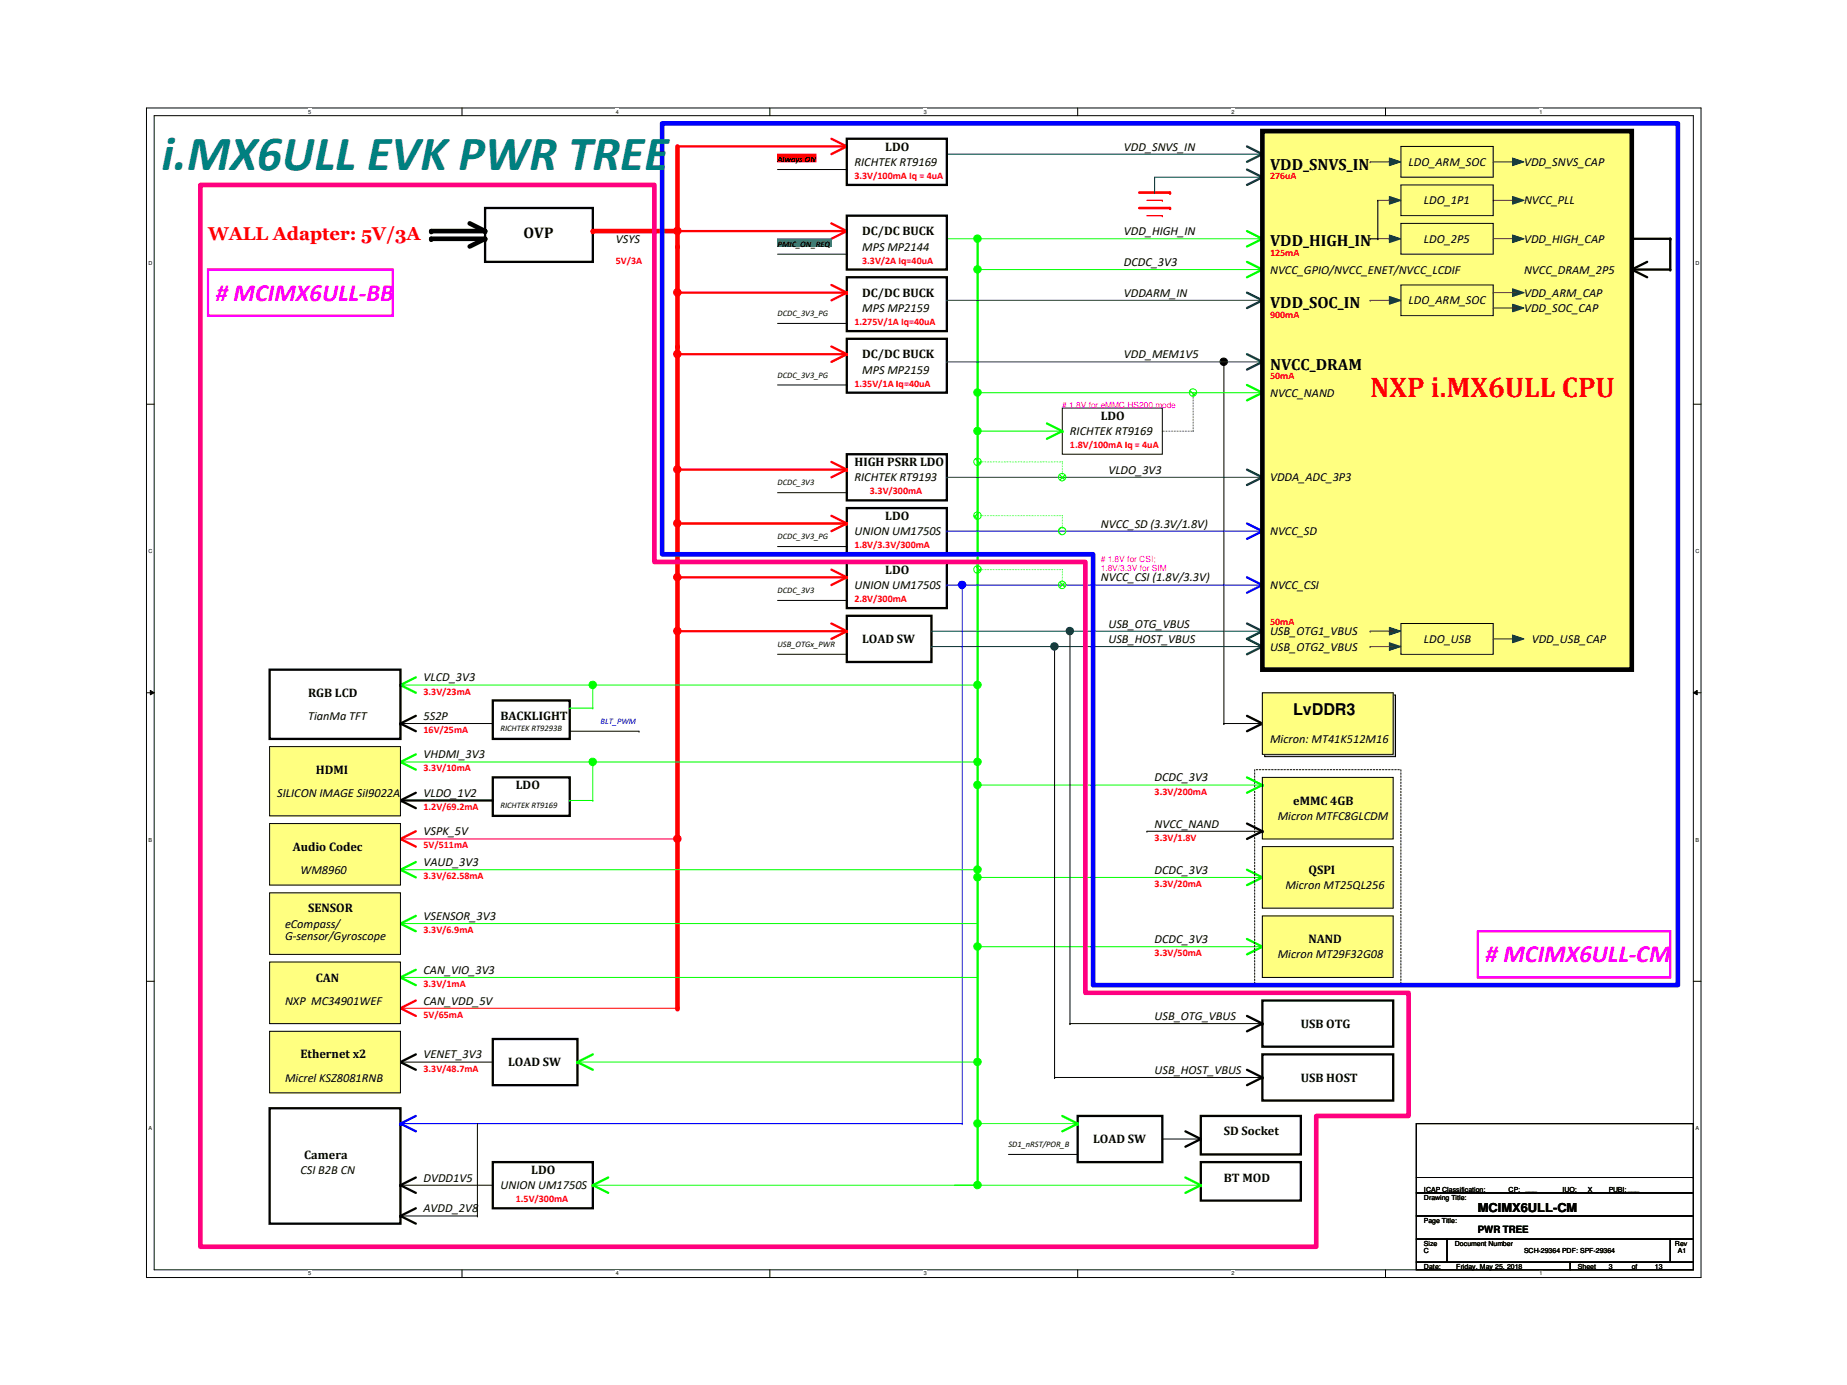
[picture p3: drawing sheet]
<svg xmlns="http://www.w3.org/2000/svg" width="610mm" height="457mm" viewBox="0 0 610 457" stroke-linecap="round" stroke-linejoin="round" font-family="sans-serif">
<defs><g id="words">
<text font-size="16.3" fill="#008080" x="53.4" y="56.2">i.MX6ULL EVK PWR TREE</text>
<text font-size="9.4" fill="#f00" x="452.2" y="130.9">NXP i.MX6ULL CPU</text>
<g font-size="8.1" fill="#f0f">
<text x="71.2" y="99.2"># MCIMX6ULL-BB</text>
<text x="490.3" y="317.7"># MCIMX6ULL-CM</text>
</g>
<text font-size="6.1" fill="#f00" x="68.7" y="79.3">WALL Adapter: 5V/3A</text>
<g font-size="5.3">
<text x="419.2" y="56">VDD_SNVS_IN</text>
<text x="419.2" y="81.4">VDD_HIGH_IN</text>
<text x="419.2" y="101.7">VDD_SOC_IN</text>
<text x="419.2" y="122">NVCC_DRAM</text>
<text x="426.8" y="236.1">LvDDR3</text>
</g>
<text font-size="5.1" x="172.8" y="78.6">OVP</text>
<g font-size="4.1">
<text x="292.2" y="49.7">LDO</text>
<text x="370.9" y="49.7">VDD_SNVS_IN</text>
<text x="282" y="54.8">RICHTEK RT9169</text>
<text x="464.9" y="54.8">LDO_ARM_SOC</text>
<text x="503" y="54.8">VDD_SNVS_CAP</text>
<text x="470" y="67.5">LDO_1P1</text>
<text x="503" y="67.5">NVCC_PLL</text>
<text x="284.6" y="77.6">DC/DC BUCK</text>
<text x="370.9" y="77.6">VDD_HIGH_IN</text>
<text x="203.3" y="80.2">VSYS</text>
<text x="284.6" y="82.7">MPS MP2144</text>
<text x="470" y="80.2">LDO_2P5</text>
<text x="503" y="80.2">VDD_HIGH_CAP</text>
<text x="370.9" y="87.8">DCDC_3V3</text>
<text x="419.2" y="90.3">NVCC_GPIO/NVCC_ENET/NVCC_LCDIF</text>
<text x="503" y="90.3">NVCC_DRAM_2P5</text>
<text x="284.6" y="98">DC/DC BUCK</text>
<text x="370.9" y="98">VDDARM_IN</text>
<text x="464.9" y="100.5">LDO_ARM_SOC</text>
<text x="503" y="98">VDD_ARM_CAP</text>
<text x="284.6" y="103">MPS MP2159</text>
<text x="503" y="103">VDD_SOC_CAP</text>
<text x="284.6" y="118.3">DC/DC BUCK</text>
<text x="370.9" y="118.3">VDD_MEM1V5</text>
<text x="284.6" y="123.4">MPS MP2159</text>
<text x="419.2" y="131">NVCC_NAND</text>
<text x="353.1" y="143.7">RICHTEK RT9169</text>
<text x="363.3" y="138.6">LDO</text>
<text x="282" y="153.8">HIGH PSRR LDO</text>
<text x="282" y="158.9">RICHTEK RT9193</text>
<text x="365.8" y="156.4">VLDO_3V3</text>
<text x="419.2" y="158.9">VDDA_ADC_3P3</text>
<text x="292.2" y="171.6">LDO</text>
<text x="282" y="176.7">UNION UM1750S</text>
<text x="363.3" y="174.2">NVCC_SD (3.3V/1.8V)</text>
<text x="419.2" y="176.7">NVCC_SD</text>
<text x="292.2" y="189.4">LDO</text>
<text x="363.3" y="191.9">NVCC_CSI (1.8V/3.3V)</text>
<text x="282" y="194.5">UNION UM1750S</text>
<text x="419.2" y="194.5">NVCC_CSI</text>
<text x="365.8" y="207.2">USB_OTG_VBUS</text>
<text x="419.2" y="209.7">USB_OTG1_VBUS</text>
<text x="284.6" y="212.3">LOAD SW</text>
<text x="365.8" y="212.3">USB_HOST_VBUS</text>
<text x="419.2" y="214.8">USB_OTG2_VBUS</text>
<text x="470" y="212.3">LDO_USB</text>
<text x="505.5" y="212.3">VDD_USB_CAP</text>
<text x="139.8" y="225">VLCD_3V3</text>
<text x="101.7" y="230">RGB LCD</text>
<text x="101.7" y="237.7">TianMa TFT</text>
<text x="139.8" y="237.7">5S2P</text>
<text x="165.2" y="237.7">BACKLIGHT</text>
<text x="419.2" y="245.3">Micron: MT41K512M16</text>
<text x="139.8" y="250.4">VHDMI_3V3</text>
<text x="104.2" y="255.4">HDMI</text>
<text x="381.1" y="258">DCDC_3V3</text>
<text x="91.5" y="263.1">SILICON IMAGE SiI9022A</text>
<text x="139.8" y="263.1">VLDO_1V2</text>
<text x="170.3" y="260.5">LDO</text>
<text x="426.8" y="265.6">eMMC 4GB</text>
<text x="139.8" y="275.8">VSPK_5V</text>
<text x="381.1" y="273.2">NVCC_NAND</text>
<text x="421.7" y="270.7">Micron MTFC8GLCDM</text>
<text x="96.6" y="280.8">Audio Codec</text>
<text x="139.8" y="285.9">VAUD_3V3</text>
<text x="99.1" y="288.5">WM8960</text>
<text x="381.1" y="288.5">DCDC_3V3</text>
<text x="424.3" y="293.5">Micron MT25QL256</text>
<text x="431.9" y="288.5">QSPI</text>
<text x="101.7" y="301.2">SENSOR</text>
<text x="139.8" y="303.7">VSENSOR_3V3</text>
<text x="94.1" y="306.2">eCompass/</text>
<text x="94.1" y="310.3">G-sensor/Gyroscope</text>
<text x="381.1" y="311.3">DCDC_3V3</text>
<text x="431.9" y="311.3">NAND</text>
<text x="421.7" y="316.4">Micron MT29F32G08</text>
<text x="139.8" y="321.5">CAN_VIO_3V3</text>
<text x="104.2" y="324">CAN</text>
<text x="94.1" y="331.6">NXP MC34901WEF</text>
<text x="139.8" y="331.6">CAN_VDD_5V</text>
<text x="381.1" y="336.7">USB_OTG_VBUS</text>
<text x="429.3" y="339.3">USB OTG</text>
<text x="99.1" y="349.4">Ethernet x2</text>
<text x="139.8" y="349.4">VENET_3V3</text>
<text x="167.7" y="352">LOAD SW</text>
<text x="94.1" y="357">Micrel KSZ8081RNB</text>
<text x="381.1" y="354.5">USB_HOST_VBUS</text>
<text x="429.3" y="357">USB HOST</text>
<text x="360.8" y="377.4">LOAD SW</text>
<text x="403.9" y="374.8">SD Socket</text>
<text x="100.4" y="382.4">Camera</text>
<text x="99.1" y="387.5">CSI B2B CN</text>
<text x="175.3" y="387.5">LDO</text>
<text x="139.8" y="390.1">DVDD1V5</text>
<text x="165.2" y="392.6">UNION UM1750S</text>
<text x="403.9" y="390.1">BT MOD</text>
<text x="139.8" y="400.2">AVDD_2V8</text>
<text x="487.8" y="400.1">MCIMX6ULL-CM</text>
</g>
<g font-size="3.3" fill="#f00">
<text x="282" y="59.1">3.3V/100mA Iq = 4uA</text>
<text x="419.2" y="59.1">276uA</text>
<text x="203.3" y="87">5V/3A</text>
<text x="284.6" y="87">3.3V/2A Iq=40uA</text>
<text x="419.2" y="84.5">125mA</text>
<text x="282" y="107.4">1.275V/1A Iq=40uA</text>
<text x="419.2" y="104.8">900mA</text>
<text x="419.2" y="125.1">50mA</text>
<text x="282" y="127.7">1.35V/1A Iq=40uA</text>
<text x="353.1" y="148">1.8V/100mA Iq = 4uA</text>
<text x="287.1" y="163.2">3.3V/300mA</text>
<text x="282" y="181">1.8V/3.3V/300mA</text>
<text x="282" y="198.8">2.8V/300mA</text>
<text x="419.2" y="206.4">50mA</text>
<text x="139.8" y="229.3">3.3V/23mA</text>
<text x="139.8" y="242">16V/25mA</text>
<text x="139.8" y="254.7">3.3V/10mA</text>
<text x="381.1" y="262.3">3.3V/200mA</text>
<text x="139.8" y="267.4">1.2V/69.2mA</text>
<text x="139.8" y="280.1">5V/511mA</text>
<text x="381.1" y="277.5">3.3V/1.8V</text>
<text x="139.8" y="290.2">3.3V/62.58mA</text>
<text x="381.1" y="292.8">3.3V/20mA</text>
<text x="139.8" y="308">3.3V/6.9mA</text>
<text x="381.1" y="315.6">3.3V/50mA</text>
<text x="139.8" y="325.8">3.3V/1mA</text>
<text x="139.8" y="336">5V/65mA</text>
<text x="139.8" y="353.7">3.3V/48.7mA</text>
<text x="170.3" y="396.9">1.5V/300mA</text>
</g>
<text font-size="3.3" x="487.8" y="407">PWR TREE</text>
<g font-size="2.8">
<text x="256.6" y="53.5">Always ON</text>
<text x="256.6" y="81.4">PMIC_ON_REQ</text>
<text x="256.6" y="104.3">DCDC_3V3_PG</text>
<text x="256.6" y="124.6">DCDC_3V3_PG</text>
<text x="256.6" y="160.2">DCDC_3V3</text>
<text x="256.6" y="178">DCDC_3V3_PG</text>
<text x="256.6" y="195.7">DCDC_3V3</text>
<text x="256.6" y="213.5">USB_OTGx_PWR</text>
<text x="165.2" y="241.5">RICHTEK RT9293B</text>
<text x="165.2" y="266.9">RICHTEK RT9169</text>
<text x="332.8" y="378.6">SD1_nRST/POR_B</text>
</g>
<g font-size="2.8" fill="#f0f">
<text x="350.6" y="134.8"># 1.8V for eMMC HS200 mode</text>
<text x="363.3" y="185.6"># 1.8V for CSI;</text>
<text x="363.3" y="188.5">1.8V/3.3V for SIM</text>
</g>
<text font-size="2.8" fill="#00f" x="198.2" y="238.9">BLT_PWM</text>
<g font-size="2.3">
<text x="470" y="396">Drawing Title:</text>
<text x="470" y="393.4">ICAP Classification:</text>
<text x="497.9" y="393.4">CP:</text>
<text x="503.5" y="393.2">___</text>
<text x="515.7" y="393.4">IUO:</text>
<text x="522.8" y="393.4">_X_</text>
<text x="530.9" y="393.4">PUBI: ___</text>
<text x="470" y="403.6">Page Title:</text>
<text x="470" y="411.2">Size</text>
<text x="470" y="413.8">C</text>
<text x="480.1" y="411.2">Document Number</text>
<text x="503" y="413.8">SCH-29364 PDF: SPF-29364</text>
<text x="552.8" y="411.2">Rev</text>
<text x="553.8" y="413.8">A1</text>
<text x="470" y="418.8">Date:</text>
<text x="480.7" y="418.8">Friday, May 25, 2018</text>
<text x="520.8" y="418.8">Sheet</text>
<text x="530.9" y="418.8">3</text>
<text x="538.6" y="418.8">of</text>
<text x="546.2" y="418.8">13</text>
</g>
<g font-size="1.8">
<text x="101.7" y="37.5">5</text>
<text x="203.3" y="37.5">4</text>
<text x="304.9" y="37.5">3</text>
<text x="406.5" y="37.5">2</text>
<text x="508.1" y="37.5">1</text>
<text x="49" y="87.4">D</text>
<text x="559.6" y="87.4">D</text>
<text x="49" y="182.6">C</text>
<text x="559.6" y="182.6">C</text>
<text x="49" y="277.9">B</text>
<text x="559.6" y="277.9">B</text>
<text x="49" y="373.1">A</text>
<text x="559.6" y="373.1">A</text>
<text x="101.7" y="421">5</text>
<text x="203.3" y="421">4</text>
<text x="304.9" y="421">3</text>
<text x="406.5" y="421">2</text>
<text x="508.1" y="421">1</text>
</g>
</g></defs>
<path d="M48.3 35.6h513.1v386.1h-513.1zM50.9 38.2h508v381h-508z" fill="none" stroke="#000" stroke-width=".33"/>
<g fill="#fff">
<path d="M101.7 35.9h1v2h-1z"/>
<path d="M101.7 419.4h1v2.1h-1z"/>
</g>
<path d="M152.5 35.6v2.6M152.5 419.2v2.5" fill="none" stroke="#000" stroke-width=".33"/>
<g fill="#fff">
<path d="M203.3 35.9h1v2h-1z"/>
<path d="M203.3 419.4h1v2.1h-1z"/>
</g>
<path d="M254.1 35.6v2.6M254.1 419.2v2.5" fill="none" stroke="#000" stroke-width=".33"/>
<g fill="#fff">
<path d="M304.9 35.9h1v2h-1z"/>
<path d="M304.9 419.4h1v2.1h-1z"/>
</g>
<path d="M355.7 35.6v2.6M355.7 419.2v2.5" fill="none" stroke="#000" stroke-width=".33"/>
<g fill="#fff">
<path d="M406.5 35.9h1v2h-1z"/>
<path d="M406.5 419.4h1v2.1h-1z"/>
</g>
<path d="M457.3 35.6v2.6M457.3 419.2v2.5" fill="none" stroke="#000" stroke-width=".33"/>
<g fill="#fff">
<path d="M508.1 35.9h1v2h-1z"/>
<path d="M508.1 419.4h1v2.1h-1z"/>
<path d="M49 85.8h1.3v2h-1.3z"/>
<path d="M559.6 85.8h1.2v2h-1.2z"/>
<path d="M49 181h1.3v2h-1.3z"/>
<path d="M559.6 181h1.2v2h-1.2z"/>
</g>
<path d="M48.3 133.4h2.6M558.9 133.4h2.5" fill="none" stroke="#000" stroke-width=".33"/>
<g fill="#fff">
<path d="M49 276.3h1.2v2h-1.2z"/>
<path d="M559.6 276.3h1.1v2h-1.1z"/>
</g>
<path d="M48.3 228.7h2.6M49.6 227.9l1.3 .8-1.3 .7zM558.9 228.7l1.3-.8v1.5zM558.9 228.7h2.5" fill="none" stroke="#000" stroke-width=".33"/>
<path d="M49.6 227.9l1.3 .8-1.3 .7zM558.9 228.7l1.3-.8v1.5z" fill="#000"/>
<g fill="#fff">
<path d="M49 371.5h1.1v2h-1.1z"/>
<path d="M559.6 371.5h1.1v2h-1.1z"/>
</g>
<path d="M48.3 323.9h2.6M558.9 323.9h2.5" fill="none" stroke="#000" stroke-width=".33"/>
<path d="M416.6 43.3h122v177.8h-122z" fill-rule="evenodd" fill="#ffff80"/>
<path d="M416.6 43.3h122v177.8h-122z" fill="none" stroke="#ffff80" stroke-width=".33"/>
<path d="M416.6 256.6h43.2v20.3h-43.2z" fill-rule="evenodd" fill="#ffff80"/>
<path d="M416.6 256.6h43.2v20.3h-43.2z" fill="none" stroke="#ffff80" stroke-width=".33"/>
<path d="M279.5 91.5h33v17.8h-33zM279.5 111.8h33v17.8h-33z" fill="none" stroke="#000" stroke-width=".76"/>
<path d="M462.4 94.1h30.4v10.1h-30.4z" fill="none" stroke="#000" stroke-width=".33"/>
<path d="M452.2 99.1h.1M452.2 99.1h7.6" fill="none" stroke="#800000" stroke-width=".33"/>
<path d="M458.6 97.9l3.8 1.2-3.8 1.3z" fill-rule="evenodd" fill="#004040"/>
<path d="M458.6 97.9l3.8 1.2-3.8 1.3z" fill="none" stroke="#004040" stroke-width=".33"/>
<path d="M499.2 95.3l3.8 1.3-3.8 1.3z" fill-rule="evenodd" fill="#004040"/>
<path d="M499.2 95.3l3.8 1.3-3.8 1.3z" fill="none" stroke="#004040" stroke-width=".33"/>
<path d="M492.8 96.6h.1M492.8 96.6h7.7" fill="none" stroke="#800000" stroke-width=".33"/>
<path d="M499.2 100.4l3.8 1.3-3.8 1.3z" fill-rule="evenodd" fill="#004040"/>
<path d="M499.2 100.4l3.8 1.3-3.8 1.3z" fill="none" stroke="#004040" stroke-width=".33"/>
<path d="M454.7 78.8h.1M454.7 78.8h5.1M492.8 101.7h.1M492.8 101.7h7.7" fill="none" stroke="#800000" stroke-width=".33"/>
<path d="M462.4 73.7h30.4v10.2h-30.4z" fill="none" stroke="#000" stroke-width=".33"/>
<path d="M458.6 77.6l3.8 1.2-3.8 1.3z" fill-rule="evenodd" fill="#004040"/>
<path d="M458.6 77.6l3.8 1.2-3.8 1.3z" fill="none" stroke="#004040" stroke-width=".33"/>
<path d="M499.2 64.9l3.8 1.2-3.8 1.3z" fill-rule="evenodd" fill="#004040"/>
<path d="M499.2 64.9l3.8 1.2-3.8 1.3z" fill="none" stroke="#004040" stroke-width=".33"/>
<path d="M492.8 66.1h.1M492.8 66.1h7.7" fill="none" stroke="#800000" stroke-width=".33"/>
<path d="M462.4 61h30.4v10.2h-30.4z" fill="none" stroke="#000" stroke-width=".33"/>
<path d="M458.6 64.9l3.8 1.2-3.8 1.3z" fill-rule="evenodd" fill="#004040"/>
<path d="M458.6 64.9l3.8 1.2-3.8 1.3z" fill="none" stroke="#004040" stroke-width=".33"/>
<path d="M452.2 53.4h.1M452.2 53.4h7.6M454.7 66.1h.1M454.7 66.1h5.1" fill="none" stroke="#800000" stroke-width=".33"/>
<path d="M462.4 48.3h30.4v10.2h-30.4zM452.2 78.8h.1M452.2 78.8h2.5M454.7 78.8h.1M454.7 66.1v12.7" fill="none" stroke="#000" stroke-width=".33"/>
<path d="M458.6 52.2l3.8 1.2-3.8 1.3z" fill-rule="evenodd" fill="#004040"/>
<path d="M458.6 52.2l3.8 1.2-3.8 1.3z" fill="none" stroke="#004040" stroke-width=".33"/>
<path d="M492.8 53.4h.1M492.8 53.4h7.7" fill="none" stroke="#800000" stroke-width=".33"/>
<path d="M499.2 52.2l3.8 1.2-3.8 1.3z" fill-rule="evenodd" fill="#004040"/>
<path d="M499.2 52.2l3.8 1.2-3.8 1.3z" fill="none" stroke="#004040" stroke-width=".33"/>
<path d="M492.8 78.8h.1M492.8 78.8h7.7" fill="none" stroke="#800000" stroke-width=".33"/>
<path d="M499.2 77.6l3.8 1.2-3.8 1.3z" fill-rule="evenodd" fill="#004040"/>
<path d="M499.2 77.6l3.8 1.2-3.8 1.3z" fill="none" stroke="#004040" stroke-width=".33"/>
<circle cx="403.9" cy="119.4" r="1.23" fill="#000"/>
<g fill="none" stroke="#000" stroke-width=".33">
<path d="M403.9 119.5v119.3M350.6 134.7h33v15.2h-33zM403.9 238.8h.1"/>
<circle cx="403.9" cy="119.4" r="1.23"/>
</g>
<path d="M538.6 78.8h12.7v10.2" fill="none" stroke="#000" stroke-width=".76"/>
<circle cx="551.3" cy="78.8" r=".38" fill="#000"/>
<path d="M322.7 78.8v312.4" fill="none" stroke="#0f0" stroke-width=".76"/>
<circle cx="322.7" cy="391.2" r=".38" fill="#0f0"/>
<path d="M345.5 139.8l5.1 2.5" fill="none" stroke="#0f0" stroke-width=".76"/>
<circle cx="350.6" cy="142.3" r=".38" fill="#0f0"/>
<path d="M350.6 142.3l-5.1 2.6" fill="none" stroke="#0f0" stroke-width=".76"/>
<circle cx="350.6" cy="142.3" r=".38" fill="#0f0"/>
<path d="M322.7 89h.1M322.7 89h93.9" fill="none" stroke="#0f0" stroke-width=".33"/>
<path d="M393.8 129.6v12.7M393.8 142.3h.1" fill="none" stroke="#000" stroke-width=".33" stroke-dasharray="0 .5"/>
<path d="M279.5 149.9h33v15.3h-33z" fill="none" stroke="#000" stroke-width=".76"/>
<path d="M376 68.7h10.2" fill="none" stroke="#f00" stroke-width=".76"/>
<circle cx="386.2" cy="68.7" r=".38" fill="#f00"/>
<path d="M279.5 167.7h33v15.3h-33z" fill="none" stroke="#000" stroke-width=".76"/>
<path d="M312.5 175.3h.1M312.5 175.3h104.1" fill="none" stroke="#00f" stroke-width=".33"/>
<path d="M378.5 71.2h5.1M383.6 71.2h.1" fill="none" stroke="#f00" stroke-width=".33"/>
<path d="M376 68.7h10.2" fill="none" stroke="#f00" stroke-width=".76"/>
<circle cx="386.2" cy="68.7" r=".38" fill="#f00"/>
<path d="M378.5 71.2h5.1M383.6 71.2h.1" fill="none" stroke="#f00" stroke-width=".33"/>
<path d="M279.5 185.5h33v15.2h-33z" fill="none" stroke="#000" stroke-width=".76"/>
<path d="M323.7 152.5h.1M350.6 152.5h-26.9" fill="none" stroke="#0f0" stroke-width=".33" stroke-dasharray="0 .5"/>
<path d="M322.7 129.6h.1M322.7 129.6h93.9" fill="none" stroke="#0f0" stroke-width=".33"/>
<path d="M312.5 157.6h.1M312.5 157.6h104.1" fill="none" stroke="#004040" stroke-width=".33"/>
<path d="M462.4 205.8h30.4v10.2h-30.4z" fill="none" stroke="#000" stroke-width=".33"/>
<path d="M458.6 207.1l3.8 1.3-3.8 1.2z" fill-rule="evenodd" fill="#004040"/>
<path d="M458.6 207.1l3.8 1.3-3.8 1.2z" fill="none" stroke="#004040" stroke-width=".33"/>
<path d="M452.2 208.4h.1M452.2 208.4h7.6" fill="none" stroke="#800000" stroke-width=".33"/>
<path d="M458.6 212.2l3.8 1.2-3.8 1.3z" fill-rule="evenodd" fill="#004040"/>
<path d="M458.6 212.2l3.8 1.2-3.8 1.3z" fill="none" stroke="#004040" stroke-width=".33"/>
<path d="M312.5 193.1h.1M312.5 193.1h104.1" fill="none" stroke="#00f" stroke-width=".33"/>
<path d="M452.2 213.4h.1M452.2 213.4h7.6M492.8 210.9h.1M492.8 210.9h7.7" fill="none" stroke="#800000" stroke-width=".33"/>
<path d="M499.2 209.6l3.8 1.3-3.8 1.3z" fill-rule="evenodd" fill="#004040"/>
<path d="M312.5 50.9h.1M312.5 50.9h104.1M312.5 99.1h.1M312.5 99.1h104.1M312.5 119.5h.1M312.5 119.5h104.1M307.4 208.4h.1M307.4 213.4h.1M307.4 208.4h109.2M307.4 213.4h109.2M499.2 209.6l3.8 1.3-3.8 1.3z" fill="none" stroke="#004040" stroke-width=".33"/>
<path d="M279.5 203.3h27.9v15.2h-27.9z" fill="none" stroke="#000" stroke-width=".76"/>
<path d="M256.6 216h22.9M279.5 216h.1" fill="none" stroke="#000" stroke-width=".33"/>
<path d="M322.7 142.3h.1M322.7 142.3h27.9" fill="none" stroke="#0f0" stroke-width=".33"/>
<path d="M416.6 50.9l-5 2.5" fill="none" stroke="#004040" stroke-width=".76"/>
<circle cx="416.6" cy="50.9" r=".38" fill="#004040"/>
<path d="M411.6 48.3l5 2.6" fill="none" stroke="#004040" stroke-width=".76"/>
<circle cx="416.6" cy="50.9" r=".38" fill="#004040"/>
<path d="M416.6 58.5l-5 2.5" fill="none" stroke="#004040" stroke-width=".76"/>
<circle cx="416.6" cy="58.5" r=".38" fill="#004040"/>
<path d="M411.6 56l5 2.5" fill="none" stroke="#004040" stroke-width=".76"/>
<circle cx="416.6" cy="58.5" r=".38" fill="#004040"/>
<path d="M411.6 76.3l5 2.5" fill="none" stroke="#0f0" stroke-width=".76"/>
<circle cx="416.6" cy="78.8" r=".38" fill="#0f0"/>
<path d="M416.6 78.8l-5 2.6" fill="none" stroke="#0f0" stroke-width=".76"/>
<circle cx="416.6" cy="78.8" r=".38" fill="#0f0"/>
<path d="M411.6 86.4l5 2.6" fill="none" stroke="#0f0" stroke-width=".76"/>
<circle cx="416.6" cy="89" r=".38" fill="#0f0"/>
<path d="M416.6 89l-5 2.5" fill="none" stroke="#0f0" stroke-width=".76"/>
<circle cx="416.6" cy="89" r=".38" fill="#0f0"/>
<path d="M411.6 127.1l5 2.5" fill="none" stroke="#0f0" stroke-width=".76"/>
<circle cx="416.6" cy="129.6" r=".38" fill="#0f0"/>
<path d="M416.6 129.6l-5 2.6" fill="none" stroke="#0f0" stroke-width=".76"/>
<circle cx="416.6" cy="129.6" r=".38" fill="#0f0"/>
<path d="M416.6 99.1l-5 2.6" fill="none" stroke="#004040" stroke-width=".76"/>
<circle cx="416.6" cy="99.1" r=".38" fill="#004040"/>
<path d="M411.6 96.6l5 2.5" fill="none" stroke="#004040" stroke-width=".76"/>
<circle cx="416.6" cy="99.1" r=".38" fill="#004040"/>
<path d="M223.6 114.4v218.4" fill="none" stroke="#f00" stroke-width="1.5"/>
<circle cx="223.6" cy="332.8" r=".76" fill="#f00"/>
<path d="M416.6 119.5l-5 2.5" fill="none" stroke="#004040" stroke-width=".76"/>
<circle cx="416.6" cy="119.5" r=".38" fill="#004040"/>
<path d="M411.6 116.9l5 2.6" fill="none" stroke="#004040" stroke-width=".76"/>
<circle cx="416.6" cy="119.5" r=".38" fill="#004040"/>
<path d="M416.6 157.6l-5 2.5" fill="none" stroke="#004040" stroke-width=".76"/>
<circle cx="416.6" cy="157.6" r=".38" fill="#004040"/>
<path d="M411.6 155l5 2.6" fill="none" stroke="#004040" stroke-width=".76"/>
<circle cx="416.6" cy="157.6" r=".38" fill="#004040"/>
<path d="M416.6 208.4l-5 2.5" fill="none" stroke="#004040" stroke-width=".76"/>
<circle cx="416.6" cy="208.4" r=".38" fill="#004040"/>
<path d="M411.6 205.8l5 2.6" fill="none" stroke="#004040" stroke-width=".76"/>
<circle cx="416.6" cy="208.4" r=".38" fill="#004040"/>
<path d="M416.6 213.4l-5 2.6" fill="none" stroke="#004040" stroke-width=".76"/>
<circle cx="416.6" cy="213.4" r=".38" fill="#004040"/>
<path d="M411.6 210.9l5 2.5" fill="none" stroke="#004040" stroke-width=".76"/>
<circle cx="416.6" cy="213.4" r=".38" fill="#004040"/>
<path d="M416.6 175.3l-5 2.6" fill="none" stroke="#00f" stroke-width=".76"/>
<circle cx="416.6" cy="175.3" r=".38" fill="#00f"/>
<path d="M411.6 172.8l5 2.5" fill="none" stroke="#00f" stroke-width=".76"/>
<circle cx="416.6" cy="175.3" r=".38" fill="#00f"/>
<path d="M89 365.8h43.2v38.1h-43.2z" fill="none" stroke="#000" stroke-width=".76"/>
<path d="M416.6 193.1l-5 2.6" fill="none" stroke="#00f" stroke-width=".76"/>
<circle cx="416.6" cy="193.1" r=".38" fill="#00f"/>
<path d="M411.6 190.6l5 2.5" fill="none" stroke="#00f" stroke-width=".76"/>
<circle cx="416.6" cy="193.1" r=".38" fill="#00f"/>
<path d="M137.2 284.6l-5 2.5" fill="none" stroke="#0f0" stroke-width=".76"/>
<circle cx="132.2" cy="287.1" r=".38" fill="#0f0"/>
<path d="M132.2 287.1l5 2.5" fill="none" stroke="#0f0" stroke-width=".76"/>
<circle cx="132.2" cy="287.1" r=".38" fill="#0f0"/>
<path d="M162.6 343h28v15.2h-28z" fill="none" stroke="#000" stroke-width=".76"/>
<path d="M195.7 348.1l-5.1 2.5" fill="none" stroke="#0f0" stroke-width=".76"/>
<circle cx="190.6" cy="350.6" r=".38" fill="#0f0"/>
<path d="M190.6 350.6l5.1 2.5" fill="none" stroke="#0f0" stroke-width=".76"/>
<circle cx="190.6" cy="350.6" r=".38" fill="#0f0"/>
<path d="M411.6 236.3l5 2.5-5 2.6" fill="none" stroke="#000" stroke-width=".76"/>
<circle cx="416.6" cy="238.8" r=".38" fill="#000"/>
<path d="M132.2 370.9h.1M132.2 370.9h185.4" fill="none" stroke="#00f" stroke-width=".33"/>
<path d="M322.7 289.6h93.9M416.6 289.6h.1" fill="none" stroke="#0f0" stroke-width=".33"/>
<path d="M416.6 289.6l-5 2.6" fill="none" stroke="#0f0" stroke-width=".76"/>
<circle cx="416.6" cy="289.6" r=".38" fill="#0f0"/>
<path d="M411.6 287.1l5 2.5" fill="none" stroke="#0f0" stroke-width=".76"/>
<circle cx="416.6" cy="289.6" r=".38" fill="#0f0"/>
<path d="M317.6 193.1v177.8M317.6 370.9h.1" fill="none" stroke="#00f" stroke-width=".33"/>
<circle cx="322.6" cy="78.8" r="1.23" fill="#0f0"/>
<circle cx="322.6" cy="78.8" r="1.23" fill="none" stroke="#0f0" stroke-width=".33"/>
<circle cx="322.6" cy="129.6" r="1.23" fill="#0f0"/>
<circle cx="322.6" cy="129.6" r="1.23" fill="none" stroke="#0f0" stroke-width=".33"/>
<circle cx="322.6" cy="142.3" r="1.23" fill="#0f0"/>
<circle cx="322.6" cy="142.3" r="1.23" fill="none" stroke="#0f0" stroke-width=".33"/>
<circle cx="322.6" cy="226.1" r="1.23" fill="#0f0"/>
<circle cx="322.6" cy="226.1" r="1.23" fill="none" stroke="#0f0" stroke-width=".33"/>
<circle cx="322.6" cy="251.5" r="1.23" fill="#0f0"/>
<circle cx="322.6" cy="251.5" r="1.23" fill="none" stroke="#0f0" stroke-width=".33"/>
<circle cx="322.6" cy="259.1" r="1.23" fill="#0f0"/>
<circle cx="322.6" cy="259.1" r="1.23" fill="none" stroke="#0f0" stroke-width=".33"/>
<circle cx="322.6" cy="287.1" r="1.23" fill="#0f0"/>
<circle cx="322.6" cy="287.1" r="1.23" fill="none" stroke="#0f0" stroke-width=".33"/>
<circle cx="322.6" cy="289.6" r="1.23" fill="#0f0"/>
<g fill="none" stroke="#0f0" stroke-width=".33">
<path d="M322.7 312.5h93.9M416.6 312.5h.1"/>
<circle cx="322.6" cy="289.6" r="1.23"/>
</g>
<circle cx="322.6" cy="312.5" r="1.23" fill="#0f0"/>
<circle cx="322.6" cy="312.5" r="1.23" fill="none" stroke="#0f0" stroke-width=".33"/>
<circle cx="322.6" cy="350.6" r="1.23" fill="#0f0"/>
<circle cx="322.6" cy="350.6" r="1.23" fill="none" stroke="#0f0" stroke-width=".33"/>
<circle cx="322.6" cy="370.9" r="1.23" fill="#0f0"/>
<circle cx="322.6" cy="370.9" r="1.23" fill="none" stroke="#0f0" stroke-width=".33"/>
<path d="M160.1 68.7h35.6v17.7h-35.6z" fill="none" stroke="#000" stroke-width=".76"/>
<path d="M416.6 312.5l-5 2.5" fill="none" stroke="#0f0" stroke-width=".76"/>
<circle cx="416.6" cy="312.5" r=".38" fill="#0f0"/>
<path d="M411.6 310l5 2.5" fill="none" stroke="#0f0" stroke-width=".76"/>
<circle cx="416.6" cy="312.5" r=".38" fill="#0f0"/>
<path d="M414.1 254.1h48.3v71.1h-48.3z" fill="none" stroke="#000" stroke-width=".33" stroke-dasharray=".5 .5"/>
<path d="M142.3 76.3h17.8" fill="none" stroke="#000" stroke-width="1.5"/>
<g fill="#000">
<circle cx="142.3" cy="76.3" r=".76"/>
<circle cx="416.6" cy="274.4" r=".38"/>
</g>
<path d="M411.6 271.9l5 2.5-5 2.5" fill="none" stroke="#000" stroke-width=".76"/>
<path d="M378.5 274.4h.1M378.5 274.4h38.1" fill="none" stroke="#000" stroke-width=".33"/>
<path d="M322.7 259.2h93.9M416.6 259.2h.1" fill="none" stroke="#0f0" stroke-width=".33"/>
<path d="M411.6 256.6l5 2.6" fill="none" stroke="#0f0" stroke-width=".76"/>
<circle cx="416.6" cy="259.2" r=".38" fill="#0f0"/>
<path d="M416.6 259.2l-5 2.5" fill="none" stroke="#0f0" stroke-width=".76"/>
<circle cx="416.6" cy="259.2" r=".38" fill="#0f0"/>
<path d="M155 73.7l5.1 2.6" fill="none" stroke="#000" stroke-width="1.5"/>
<circle cx="160.1" cy="76.3" r=".76" fill="#000"/>
<path d="M162.6 383.6h33.1v15.3h-33.1z" fill="none" stroke="#000" stroke-width=".76"/>
<path d="M200.7 388.7l-5 2.5" fill="none" stroke="#0f0" stroke-width=".76"/>
<circle cx="195.7" cy="391.2" r=".38" fill="#0f0"/>
<path d="M195.7 391.2l5 2.6" fill="none" stroke="#0f0" stroke-width=".76"/>
<circle cx="195.7" cy="391.2" r=".38" fill="#0f0"/>
<path d="M195.7 391.2h.1M195.7 391.2h127" fill="none" stroke="#0f0" stroke-width=".33"/>
<path d="M132.2 391.2h.1M132.2 391.2h30.4" fill="none" stroke="#000" stroke-width=".33"/>
<path d="M137.2 388.7l-5 2.5 5 2.6" fill="none" stroke="#000" stroke-width=".76"/>
<circle cx="132.2" cy="391.2" r=".38" fill="#000"/>
<path d="M132.2 226.1l5 2.6" fill="none" stroke="#0f0" stroke-width=".76"/>
<circle cx="132.2" cy="226.1" r=".38" fill="#0f0"/>
<path d="M137.2 223.6l-5 2.5" fill="none" stroke="#0f0" stroke-width=".76"/>
<circle cx="132.2" cy="226.1" r=".38" fill="#0f0"/>
<path d="M195.7 76.3h27.9" fill="none" stroke="#f00" stroke-width="1.5"/>
<circle cx="195.7" cy="76.3" r=".76" fill="#f00"/>
<circle cx="322.6" cy="391.2" r="1.23" fill="#0f0"/>
<circle cx="322.6" cy="391.2" r="1.23" fill="none" stroke="#0f0" stroke-width=".33"/>
<circle cx="195.6" cy="251.5" r="1.23" fill="#0f0"/>
<circle cx="195.6" cy="251.5" r="1.23" fill="none" stroke="#0f0" stroke-width=".33"/>
<circle cx="195.6" cy="226.1" r="1.23" fill="#0f0"/>
<circle cx="195.6" cy="226.1" r="1.23" fill="none" stroke="#0f0" stroke-width=".33"/>
<path d="M279.5 48.3l-5.1 2.6" fill="none" stroke="#f00" stroke-width=".76"/>
<circle cx="279.5" cy="48.3" r=".38" fill="#f00"/>
<circle cx="322.6" cy="152.4" r="1.23" fill="#0f0"/>
<circle cx="322.6" cy="152.4" r="1.23" fill="none" stroke="#0f0" stroke-width=".33"/>
<circle cx="350.6" cy="157.5" r="1.23" fill="#0f0"/>
<circle cx="350.6" cy="157.5" r="1.23" fill="none" stroke="#0f0" stroke-width=".33"/>
<circle cx="322.6" cy="170.2" r="1.23" fill="#0f0"/>
<circle cx="322.6" cy="170.2" r="1.23" fill="none" stroke="#0f0" stroke-width=".33"/>
<circle cx="350.6" cy="175.3" r="1.23" fill="#0f0"/>
<circle cx="350.6" cy="175.3" r="1.23" fill="none" stroke="#0f0" stroke-width=".33"/>
<circle cx="322.6" cy="188" r="1.23" fill="#0f0"/>
<circle cx="322.6" cy="188" r="1.23" fill="none" stroke="#0f0" stroke-width=".33"/>
<circle cx="350.6" cy="193.1" r="1.23" fill="#0f0"/>
<circle cx="350.6" cy="193.1" r="1.23" fill="none" stroke="#0f0" stroke-width=".33"/>
<circle cx="393.7" cy="129.6" r="1.23" fill="#0f0"/>
<circle cx="393.7" cy="129.6" r="1.23" fill="none" stroke="#0f0" stroke-width=".33"/>
<path d="M274.4 45.8l5.1 2.5" fill="none" stroke="#f00" stroke-width=".76"/>
<circle cx="279.5" cy="48.3" r=".38" fill="#f00"/>
<path d="M223.6 48.3h55.9" fill="none" stroke="#f00" stroke-width=".76"/>
<circle cx="223.6" cy="48.3" r=".38" fill="#f00"/>
<circle cx="223.6" cy="76.2" r="1.23" fill="#f00"/>
<circle cx="223.6" cy="76.2" r="1.23" fill="none" stroke="#f00" stroke-width=".33"/>
<circle cx="223.6" cy="96.6" r="1.23" fill="#f00"/>
<circle cx="223.6" cy="96.6" r="1.23" fill="none" stroke="#f00" stroke-width=".33"/>
<circle cx="223.6" cy="116.9" r="1.23" fill="#f00"/>
<circle cx="223.6" cy="116.9" r="1.23" fill="none" stroke="#f00" stroke-width=".33"/>
<path d="M223.6 48.3v33.1" fill="none" stroke="#f00" stroke-width="1.5"/>
<circle cx="223.6" cy="81.4" r=".76" fill="#f00"/>
<circle cx="223.6" cy="155" r="1.23" fill="#f00"/>
<circle cx="223.6" cy="155" r="1.23" fill="none" stroke="#f00" stroke-width=".33"/>
<circle cx="223.6" cy="172.8" r="1.23" fill="#f00"/>
<circle cx="223.6" cy="172.8" r="1.23" fill="none" stroke="#f00" stroke-width=".33"/>
<circle cx="223.6" cy="190.5" r="1.23" fill="#f00"/>
<circle cx="223.6" cy="190.5" r="1.23" fill="none" stroke="#f00" stroke-width=".33"/>
<circle cx="223.6" cy="208.3" r="1.23" fill="#f00"/>
<circle cx="223.6" cy="208.3" r="1.23" fill="none" stroke="#f00" stroke-width=".33"/>
<circle cx="223.6" cy="276.9" r="1.23" fill="#f00"/>
<circle cx="223.6" cy="276.9" r="1.23" fill="none" stroke="#f00" stroke-width=".33"/>
<path d="M223.6 76.3h55.9" fill="none" stroke="#f00" stroke-width=".76"/>
<circle cx="223.6" cy="76.3" r=".38" fill="#f00"/>
<path d="M223.6 96.6h55.9" fill="none" stroke="#f00" stroke-width=".76"/>
<circle cx="223.6" cy="96.6" r=".38" fill="#f00"/>
<path d="M223.6 116.9h55.9" fill="none" stroke="#f00" stroke-width=".76"/>
<circle cx="223.6" cy="116.9" r=".38" fill="#f00"/>
<path d="M376 63.6h10.2" fill="none" stroke="#f00" stroke-width=".76"/>
<circle cx="386.2" cy="63.6" r=".38" fill="#f00"/>
<path d="M383.6 142.3h.1M393.8 142.3h-10.2" fill="none" stroke="#000" stroke-width=".33" stroke-dasharray="0 .5"/>
<path d="M162.6 256.6h25.4v12.7h-25.4z" fill="none" stroke="#000" stroke-width=".76"/>
<path d="M223.6 155h55.9" fill="none" stroke="#f00" stroke-width=".76"/>
<circle cx="223.6" cy="155" r=".38" fill="#f00"/>
<path d="M223.6 172.8h55.9" fill="none" stroke="#f00" stroke-width=".76"/>
<circle cx="223.6" cy="172.8" r=".38" fill="#f00"/>
<path d="M223.6 190.6h55.9" fill="none" stroke="#f00" stroke-width=".76"/>
<circle cx="223.6" cy="190.6" r=".38" fill="#f00"/>
<path d="M223.6 208.4h55.9" fill="none" stroke="#f00" stroke-width=".76"/>
<circle cx="223.6" cy="208.4" r=".38" fill="#f00"/>
<path d="M378.5 66.1h5.1M383.6 66.1h.1" fill="none" stroke="#f00" stroke-width=".33"/>
<path d="M376 63.6h10.2" fill="none" stroke="#f00" stroke-width=".76"/>
<circle cx="386.2" cy="63.6" r=".38" fill="#f00"/>
<path d="M279.5 76.3l-5.1 2.5" fill="none" stroke="#f00" stroke-width=".76"/>
<circle cx="279.5" cy="76.3" r=".38" fill="#f00"/>
<path d="M274.4 73.7l5.1 2.6" fill="none" stroke="#f00" stroke-width=".76"/>
<circle cx="279.5" cy="76.3" r=".38" fill="#f00"/>
<path d="M279.5 96.6l-5.1 2.5" fill="none" stroke="#f00" stroke-width=".76"/>
<circle cx="279.5" cy="96.6" r=".38" fill="#f00"/>
<path d="M274.4 94.1l5.1 2.5" fill="none" stroke="#f00" stroke-width=".76"/>
<circle cx="279.5" cy="96.6" r=".38" fill="#f00"/>
<path d="M378.5 66.1h5.1M383.6 66.1h.1" fill="none" stroke="#f00" stroke-width=".33"/>
<path d="M279.5 116.9l-5.1 2.6" fill="none" stroke="#f00" stroke-width=".76"/>
<circle cx="279.5" cy="116.9" r=".38" fill="#f00"/>
<path d="M274.4 114.4l5.1 2.5" fill="none" stroke="#f00" stroke-width=".76"/>
<circle cx="279.5" cy="116.9" r=".38" fill="#f00"/>
<path d="M279.5 155l-5.1 2.6" fill="none" stroke="#f00" stroke-width=".76"/>
<circle cx="279.5" cy="155" r=".38" fill="#f00"/>
<path d="M274.4 152.5l5.1 2.5" fill="none" stroke="#f00" stroke-width=".76"/>
<circle cx="279.5" cy="155" r=".38" fill="#f00"/>
<path d="M381.1 58.5h.1M381.1 58.5h35.5M381.1 58.5v5.1M381.1 63.6h.1" fill="none" stroke="#004040" stroke-width=".33"/>
<path d="M279.5 172.8l-5.1 2.5" fill="none" stroke="#f00" stroke-width=".76"/>
<circle cx="279.5" cy="172.8" r=".38" fill="#f00"/>
<path d="M274.4 170.3l5.1 2.5" fill="none" stroke="#f00" stroke-width=".76"/>
<circle cx="279.5" cy="172.8" r=".38" fill="#f00"/>
<path d="M279.5 190.6l-5.1 2.5" fill="none" stroke="#f00" stroke-width=".76"/>
<circle cx="279.5" cy="190.6" r=".38" fill="#f00"/>
<path d="M274.4 188l5.1 2.6" fill="none" stroke="#f00" stroke-width=".76"/>
<circle cx="279.5" cy="190.6" r=".38" fill="#f00"/>
<path d="M279.5 208.4l-5.1 2.5" fill="none" stroke="#f00" stroke-width=".76"/>
<circle cx="279.5" cy="208.4" r=".38" fill="#f00"/>
<path d="M274.4 205.8l5.1 2.6" fill="none" stroke="#f00" stroke-width=".76"/>
<circle cx="279.5" cy="208.4" r=".38" fill="#f00"/>
<path d="M312.5 78.8h.1M312.5 78.8h104.1M132.2 226.1h190.5M322.7 226.1h.1M132.2 251.5h190.5M322.7 251.5h.1" fill="none" stroke="#0f0" stroke-width=".33"/>
<path d="M403.9 238.8h.1M403.9 238.8h12.7M416.6 256.6h43.2v20.3h-43.2z" fill="none" stroke="#000" stroke-width=".33"/>
<path d="M279.5 45.8h33v15.2h-33zM279.5 71.2h33v17.8h-33z" fill="none" stroke="#000" stroke-width=".76"/>
<path d="M132.2 276.9h.1M132.2 276.9h91.4" fill="none" stroke="#f00" stroke-width=".33"/>
<path d="M132.2 276.9l5 2.6" fill="none" stroke="#f00" stroke-width=".76"/>
<circle cx="132.2" cy="276.9" r=".38" fill="#f00"/>
<path d="M137.2 274.4l-5 2.5" fill="none" stroke="#f00" stroke-width=".76"/>
<circle cx="132.2" cy="276.9" r=".38" fill="#f00"/>
<path d="M538.6 89l5 2.5M538.6 89h12.7M543.6 86.4l-5 2.6M137.2 236.3l-5 2.5 5 2.6M162.6 231.2h25.4v12.7h-25.4z" fill="none" stroke="#000" stroke-width=".76"/>
<g fill="#000">
<circle cx="538.6" cy="89" r=".38"/>
<circle cx="551.3" cy="89" r=".38"/>
<circle cx="132.2" cy="238.8" r=".38"/>
</g>
<path d="M256.6 56h22.9M279.5 56h.1M256.6 83.9h22.9M279.5 83.9h.1M132.2 238.8h.1M132.2 238.8h30.4" fill="none" stroke="#000" stroke-width=".33"/>
<path d="M223.6 81.4v33" fill="none" stroke="#f00" stroke-width="1.5"/>
<circle cx="223.6" cy="114.4" r=".76" fill="#f00"/>
<path d="M416.6 43.3h122v177.8h-122z" fill="none" stroke="#000" stroke-width="1.5"/>
<path d="M89 221.1h43.2v22.8h-43.2zM411.6 335.4l5 2.5-5 2.5M416.6 330.3h43.2v15.2h-43.2zM411.6 353.1l5 2.6-5 2.5M416.6 348.1h43.2v15.2h-43.2z" fill="none" stroke="#000" stroke-width=".76"/>
<path d="M348.1 213.4v142.3M353.1 208.4v129.5M188 241.4h22.9M210.9 241.4h.1M353.1 337.9h.1M353.1 337.9h63.5M348.1 355.7h.1M348.1 355.7h68.5" fill="none" stroke="#000" stroke-width=".33"/>
<g fill="#000">
<circle cx="416.6" cy="337.9" r=".38"/>
<circle cx="416.6" cy="355.7" r=".38"/>
</g>
<path d="M188 233.8h.1M188 233.8h7.7M195.7 233.8h.1M195.7 226.1v7.7M132.2 287.1h.1M132.2 287.1h190.5" fill="none" stroke="#0f0" stroke-width=".33"/>
<path d="M132.2 251.5l5 2.6" fill="none" stroke="#0f0" stroke-width=".76"/>
<circle cx="132.2" cy="251.5" r=".38" fill="#0f0"/>
<path d="M137.2 249l-5 2.5" fill="none" stroke="#0f0" stroke-width=".76"/>
<circle cx="132.2" cy="251.5" r=".38" fill="#0f0"/>
<path d="M132.2 264.2l5 2.6M132.2 264.2h30.4M137.2 261.7l-5 2.5M137.2 348.1l-5 2.5 5 2.5M355.7 368.4h27.9v15.2h-27.9zM396.3 368.4h33v12.7h-33zM396.3 383.6h33v12.7h-33z" fill="none" stroke="#000" stroke-width=".76"/>
<g fill="#000">
<circle cx="132.2" cy="264.2" r=".38"/>
<circle cx="132.2" cy="350.6" r=".38"/>
</g>
<path d="M195.7 251.5v12.7M188 264.2h.1M188 264.2h7.7M195.7 264.2h.1M322.7 370.9h33M355.7 370.9h.1" fill="none" stroke="#0f0" stroke-width=".33"/>
<path d="M132.2 350.6h.1M132.2 350.6h30.4M332.8 381.1h22.9M355.7 381.1h.1" fill="none" stroke="#000" stroke-width=".33"/>
<path d="M350.6 152.5v4M350.6 156.5h.1M323.7 170.3h.1M350.6 170.3v4M350.6 174.3h.1M350.6 170.3h-26.9M323.7 188h.1M350.6 188h-26.9M350.6 188v4.1M350.6 192.1h.1" fill="none" stroke="#0f0" stroke-width=".33" stroke-dasharray="0 .5"/>
<path d="M350.6 368.4l5.1 2.5" fill="none" stroke="#0f0" stroke-width=".76"/>
<circle cx="355.7" cy="370.9" r=".38" fill="#0f0"/>
<path d="M355.7 370.9l-5.1 2.6" fill="none" stroke="#0f0" stroke-width=".76"/>
<circle cx="355.7" cy="370.9" r=".38" fill="#0f0"/>
<path d="M391.2 373.5l5.1 2.5-5.1 2.5" fill="none" stroke="#000" stroke-width=".76"/>
<circle cx="396.3" cy="376" r=".38" fill="#000"/>
<path d="M383.6 376h.1M383.6 376h12.7" fill="none" stroke="#000" stroke-width=".33"/>
<path d="M315 391.2h81.3M396.3 391.2h.1" fill="none" stroke="#0f0" stroke-width=".33"/>
<path d="M391.2 388.7l5.1 2.5" fill="none" stroke="#0f0" stroke-width=".76"/>
<circle cx="396.3" cy="391.2" r=".38" fill="#0f0"/>
<path d="M396.3 391.2l-5.1 2.6" fill="none" stroke="#0f0" stroke-width=".76"/>
<circle cx="396.3" cy="391.2" r=".38" fill="#0f0"/>
<path d="M132.2 304.9h.1M132.2 304.9h190.5" fill="none" stroke="#0f0" stroke-width=".33"/>
<path d="M132.2 304.9l5 2.5" fill="none" stroke="#0f0" stroke-width=".76"/>
<circle cx="132.2" cy="304.9" r=".38" fill="#0f0"/>
<path d="M137.2 302.3l-5 2.6" fill="none" stroke="#0f0" stroke-width=".76"/>
<circle cx="132.2" cy="304.9" r=".38" fill="#0f0"/>
<path d="M132.2 322.7h.1M132.2 322.7h190.5" fill="none" stroke="#0f0" stroke-width=".33"/>
<path d="M132.2 322.7l5 2.5" fill="none" stroke="#0f0" stroke-width=".76"/>
<circle cx="132.2" cy="322.7" r=".38" fill="#0f0"/>
<path d="M137.2 320.1l-5 2.6" fill="none" stroke="#0f0" stroke-width=".76"/>
<circle cx="132.2" cy="322.7" r=".38" fill="#0f0"/>
<path d="M132.2 332.8l5 2.6" fill="none" stroke="#f00" stroke-width=".76"/>
<circle cx="132.2" cy="332.8" r=".38" fill="#f00"/>
<path d="M137.2 330.3l-5 2.5" fill="none" stroke="#f00" stroke-width=".76"/>
<circle cx="132.2" cy="332.8" r=".38" fill="#f00"/>
<path d="M132.2 332.8h.1M132.2 332.8h91.4" fill="none" stroke="#f00" stroke-width=".33"/>
<path d="M190.6 350.6h.1M190.6 350.6h132.1" fill="none" stroke="#0f0" stroke-width=".33"/>
<path d="M417.4 229.4h43.2v20.4h-43.2z" fill-rule="evenodd" fill="#c0c0c0"/>
<path d="M417.4 229.4h43.2v20.4h-43.2z" fill="none" stroke="#c0c0c0" stroke-width=".33"/>
<path d="M417.4 229.4h43.2v20.4h-43.2z" fill="none" stroke="#000" stroke-width=".33"/>
<path d="M416.6 228.7h43.2v20.3h-43.2z" fill-rule="evenodd" fill="#ffff80"/>
<path d="M416.6 228.7h43.2v20.3h-43.2z" fill="none" stroke="#ffff80" stroke-width=".33"/>
<path d="M416.6 228.7h43.2v20.3h-43.2z" fill="none" stroke="#000" stroke-width=".33"/>
<path d="M416.6 279.5h43.2v20.3h-43.2z" fill-rule="evenodd" fill="#ffff80"/>
<path d="M416.6 279.5h43.2v20.3h-43.2z" fill="none" stroke="#ffff80" stroke-width=".33"/>
<path d="M416.6 279.5h43.2v20.3h-43.2z" fill="none" stroke="#000" stroke-width=".33"/>
<path d="M416.6 302.3h43.2v20.4h-43.2z" fill-rule="evenodd" fill="#ffff80"/>
<path d="M416.6 302.3h43.2v20.4h-43.2z" fill="none" stroke="#ffff80" stroke-width=".33"/>
<path d="M416.6 302.3h43.2v20.4h-43.2z" fill="none" stroke="#000" stroke-width=".33"/>
<path d="M89 246.5h43.2v22.8h-43.2z" fill-rule="evenodd" fill="#ffff80"/>
<path d="M89 246.5h43.2v22.8h-43.2z" fill="none" stroke="#ffff80" stroke-width=".33"/>
<path d="M89 246.5h43.2v22.8h-43.2z" fill="none" stroke="#000" stroke-width=".33"/>
<path d="M89 271.9h43.2v20.3h-43.2z" fill-rule="evenodd" fill="#ffff80"/>
<path d="M89 271.9h43.2v20.3h-43.2z" fill="none" stroke="#ffff80" stroke-width=".33"/>
<path d="M89 271.9h43.2v20.3h-43.2z" fill="none" stroke="#000" stroke-width=".33"/>
<path d="M89 294.7h43.2v20.3h-43.2z" fill-rule="evenodd" fill="#ffff80"/>
<path d="M89 294.7h43.2v20.3h-43.2z" fill="none" stroke="#ffff80" stroke-width=".33"/>
<path d="M89 294.7h43.2v20.3h-43.2z" fill="none" stroke="#000" stroke-width=".33"/>
<path d="M89 317.6h43.2v20.3h-43.2z" fill-rule="evenodd" fill="#ffff80"/>
<path d="M89 317.6h43.2v20.3h-43.2z" fill="none" stroke="#ffff80" stroke-width=".33"/>
<path d="M89 317.6h43.2v20.3h-43.2z" fill="none" stroke="#000" stroke-width=".33"/>
<path d="M89 340.4h43.2v20.4h-43.2z" fill-rule="evenodd" fill="#ffff80"/>
<path d="M89 340.4h43.2v20.4h-43.2z" fill="none" stroke="#ffff80" stroke-width=".33"/>
<path d="M89 340.4h43.2v20.4h-43.2z" fill="none" stroke="#000" stroke-width=".33"/>
<circle cx="317.5" cy="193.1" r="1.23" fill="#00f"/>
<circle cx="317.5" cy="193.1" r="1.23" fill="none" stroke="#00f" stroke-width=".33"/>
<circle cx="322.6" cy="88.9" r="1.23" fill="#0f0"/>
<circle cx="322.6" cy="88.9" r="1.23" fill="none" stroke="#0f0" stroke-width=".33"/>
<path d="M256.6 106.8h22.9M279.5 106.8h.1M256.6 127.1h22.9M279.5 127.1h.1" fill="none" stroke="#000" stroke-width=".33"/>
<path d="M256.6 50.9h12.7v2.5h-12.7z" fill-rule="evenodd" fill="#f00"/>
<path d="M256.6 50.9h12.7v2.5h-12.7z" fill="none" stroke="#f00" stroke-width=".33"/>
<path d="M256.6 78.8h17.8v2.6h-17.8z" fill-rule="evenodd" fill="#408080"/>
<path d="M256.6 78.8h17.8v2.6h-17.8z" fill="none" stroke="#408080" stroke-width=".33"/>
<path d="M256.6 162.6h22.9M279.5 162.6h.1M256.6 180.4h22.9M256.6 198.2h22.9M279.5 180.4h.1M279.5 198.2h.1" fill="none" stroke="#000" stroke-width=".33"/>
<path d="M142.3 78.8h17.8l-5.1 2.6" fill="none" stroke="#000" stroke-width="1.5"/>
<g fill="#000">
<circle cx="142.3" cy="78.8" r=".76"/>
<circle cx="160.1" cy="78.8" r=".76"/>
</g>
<path d="M66.1 61h149.9v124.5h142.2v142.2h106.7v40.7h-30.5v43.2h-368.3z" fill="none" stroke="#ff0080" stroke-width="1.5"/>
<path d="M218.5 40.7h335.3v284.5h-193v-142.2h-142.3z" fill="none" stroke="#00f" stroke-width="1.5"/>
<circle cx="348" cy="213.4" r="1.23" fill="#004040"/>
<circle cx="348" cy="213.4" r="1.23" fill="none" stroke="#004040" stroke-width=".33"/>
<circle cx="353.1" cy="208.3" r="1.23" fill="#004040"/>
<circle cx="353.1" cy="208.3" r="1.23" fill="none" stroke="#004040" stroke-width=".33"/>
<path d="M68.7 89h60.9v15.2h-60.9zM487.8 307.4h63.5v15.3h-63.5z" fill="none" stroke="#f0f" stroke-width=".76"/>
<path d="M157.6 370.9v30.5M132.2 401.4h.1M132.2 401.4h25.4M157.6 401.4h.1" fill="none" stroke="#000" stroke-width=".33"/>
<path d="M132.2 370.9l5 2.6" fill="none" stroke="#00f" stroke-width=".76"/>
<circle cx="132.2" cy="370.9" r=".38" fill="#00f"/>
<path d="M137.2 398.9l-5 2.5 5 2.5" fill="none" stroke="#000" stroke-width=".76"/>
<circle cx="132.2" cy="401.4" r=".38" fill="#000"/>
<path d="M137.2 368.4l-5 2.5" fill="none" stroke="#00f" stroke-width=".76"/>
<circle cx="132.2" cy="370.9" r=".38" fill="#00f"/>
<path d="M467.4 370.9h91.5v22.9h-91.5zM467.4 393.8h91.5v7.6h-91.5zM467.4 388.7h91.5M558.9 388.7h.1M467.4 401.4h91.5v7.6h-91.5zM467.4 409h10.2v7.6h-10.2zM467.4 416.6h50.8v2.6h-50.8zM477.6 409h73.7v7.6h-73.7zM518.2 416.6h40.7v2.6h-40.7zM551.3 409h7.6v7.6h-7.6z" fill="none" stroke="#000" stroke-width=".33"/>
<use href="#words"/>
</svg>
